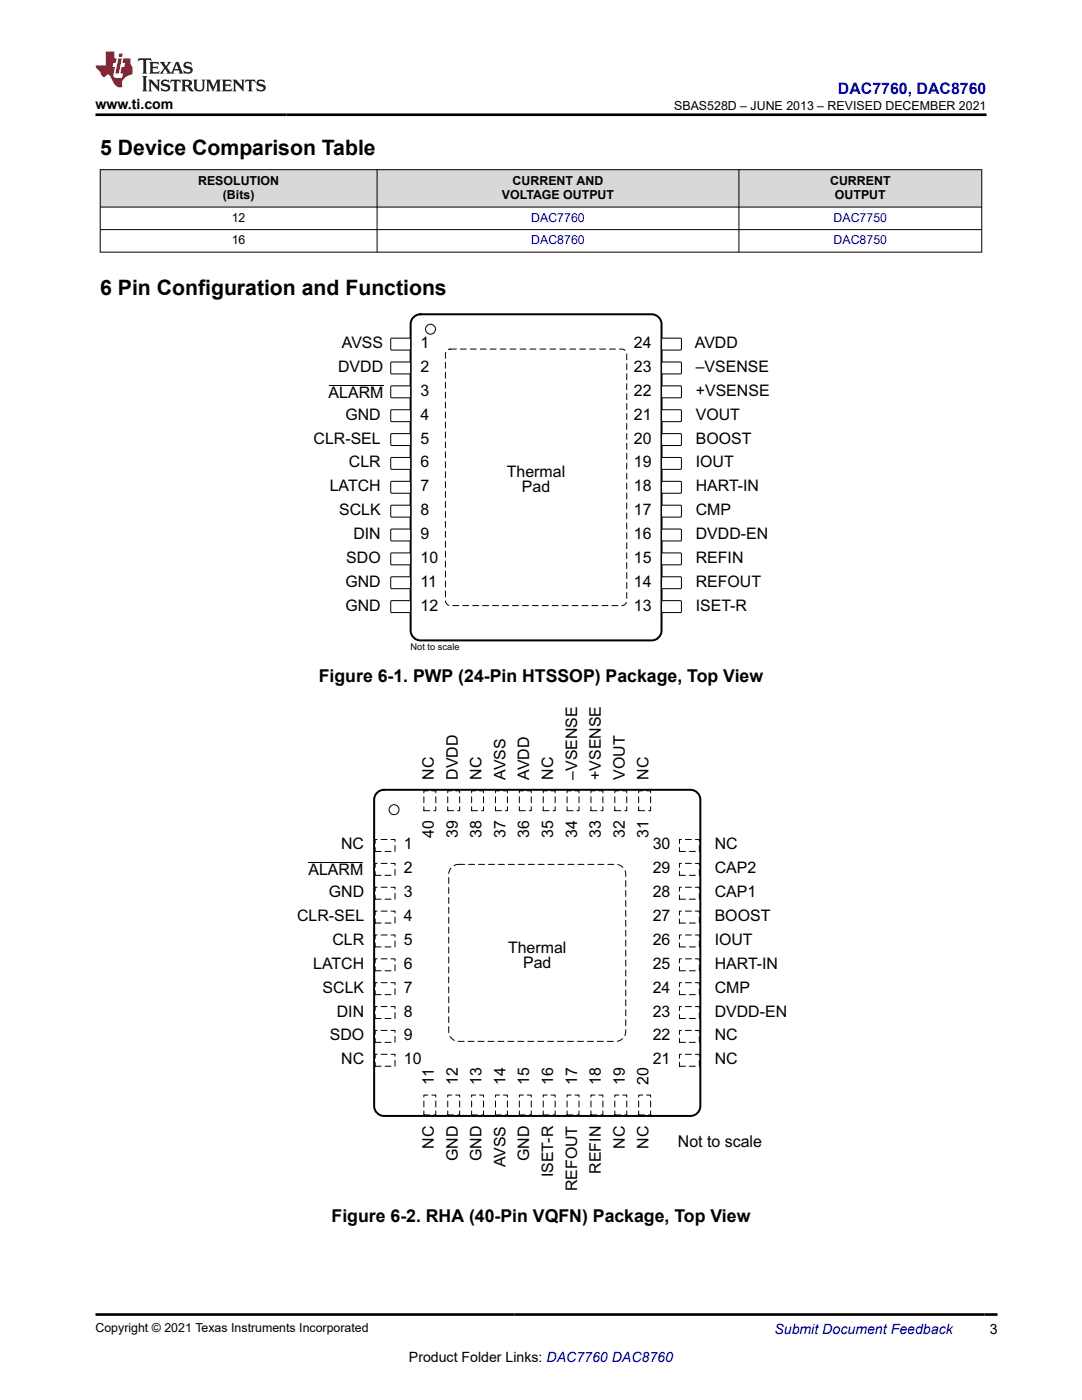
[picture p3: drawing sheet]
<svg xmlns="http://www.w3.org/2000/svg" width="216mm" height="279mm" viewBox="0 0 216 279" stroke-linecap="round" stroke-linejoin="round" font-family="sans-serif">
<defs><g id="words">
<g font-size="4.2">
<text x="20" y="30.9">5 Device Comparison Table</text>
<text x="20" y="59">6 Pin Configuration and Functions</text>
</g>
<g font-size="3.5">
<text x="63.6" y="136">Figure 6-1. PWP (24-Pin HTSSOP) Package, Top View</text>
<text x="66.2" y="243.9">Figure 6-2. RHA (40-Pin VQFN) Package, Top View</text>
</g>
<text font-size="3.3" x="135.3" y="228.9">Not to scale</text>
<text font-size="3.2" fill="#00f" x="167.2" y="18.7">DAC7760, DAC8760</text>
<g font-size="3.2">
<text x="68.2" y="69.5">AVSS</text>
<text x="83.9" y="69.5">1</text>
<text x="126.5" y="69.5">24</text>
<text x="138.7" y="69.5">AVDD</text>
<text x="67.5" y="74.2">DVDD</text>
<text x="83.9" y="74.2">2</text>
<text x="126.5" y="74.2">23</text>
<text x="138.8" y="74.2">–VSENSE</text>
<text x="65.6" y="79.4">ALARM</text>
<text x="68.9" y="83.8">GND</text>
<text x="83.9" y="79">3</text>
<text x="83.9" y="83.8">4</text>
<text x="126.5" y="79">22</text>
<text x="126.5" y="83.8">21</text>
<text x="138.8" y="79">+VSENSE</text>
<text x="138.8" y="83.8">VOUT</text>
<text x="62.6" y="88.5">CLR-SEL</text>
<text x="83.9" y="88.5">5</text>
<text x="126.5" y="88.5">20</text>
<text x="138.8" y="88.5">BOOST</text>
<text x="69.6" y="93.3">CLR</text>
<text x="83.9" y="93.3">6</text>
<text x="101.1" y="95.3">Thermal</text>
<text x="126.5" y="93.3">19</text>
<text x="138.8" y="93.3">IOUT</text>
<text x="65.8" y="98">LATCH</text>
<text x="83.9" y="98">7</text>
<text x="104.1" y="98.2">Pad</text>
<text x="126.5" y="98">18</text>
<text x="138.8" y="98">HART-IN</text>
<text x="67.7" y="102.8">SCLK</text>
<text x="70.5" y="107.6">DIN</text>
<text x="83.9" y="102.8">8</text>
<text x="83.9" y="107.6">9</text>
<text x="126.5" y="102.8">17</text>
<text x="126.5" y="107.6">16</text>
<text x="138.8" y="102.8">CMP</text>
<text x="138.8" y="107.6">DVDD-EN</text>
<text x="69.1" y="112.3">SDO</text>
<text x="83.9" y="112.3">10</text>
<text x="126.5" y="112.3">15</text>
<text x="138.8" y="112.3">REFIN</text>
<text x="68.9" y="117.1">GND</text>
<text x="83.9" y="117.1">11</text>
<text x="126.5" y="117.1">14</text>
<text x="138.8" y="117.1">REFOUT</text>
<text x="68.9" y="121.9">GND</text>
<text x="83.9" y="121.9">12</text>
<text x="126.5" y="121.9">13</text>
<text x="138.8" y="121.9">ISET-R</text>
<text x="86.6" y="155.6" transform="rotate(-90 86.6 155.6)">NC</text>
<text x="91.3" y="155.6" transform="rotate(-90 91.3 155.6)">DVDD</text>
<text x="96.1" y="155.6" transform="rotate(-90 96.1 155.6)">NC</text>
<text x="100.9" y="155.6" transform="rotate(-90 100.9 155.6)">AVSS</text>
<text x="105.6" y="155.6" transform="rotate(-90 105.6 155.6)">AVDD</text>
<text x="110.4" y="155.6" transform="rotate(-90 110.4 155.6)">NC</text>
<text x="115.1" y="155.6" transform="rotate(-90 115.1 155.6)">–VSENSE</text>
<text x="119.9" y="155.6" transform="rotate(-90 119.9 155.6)">+VSENSE</text>
<text x="124.7" y="155.6" transform="rotate(-90 124.7 155.6)">VOUT</text>
<text x="129.4" y="155.6" transform="rotate(-90 129.4 155.6)">NC</text>
<text x="86.6" y="167.3" transform="rotate(-90 86.6 167.3)">40</text>
<text x="91.3" y="167.3" transform="rotate(-90 91.3 167.3)">39</text>
<text x="96.1" y="167.3" transform="rotate(-90 96.1 167.3)">38</text>
<text x="100.9" y="167.3" transform="rotate(-90 100.9 167.3)">37</text>
<text x="105.6" y="167.3" transform="rotate(-90 105.6 167.3)">36</text>
<text x="110.4" y="167.3" transform="rotate(-90 110.4 167.3)">35</text>
<text x="115.1" y="167.3" transform="rotate(-90 115.1 167.3)">34</text>
<text x="119.9" y="167.3" transform="rotate(-90 119.9 167.3)">33</text>
<text x="124.7" y="167.3" transform="rotate(-90 124.7 167.3)">32</text>
<text x="129.4" y="167.3" transform="rotate(-90 129.4 167.3)">31</text>
<text x="68" y="169.5">NC</text>
<text x="80.6" y="169.5">1</text>
<text x="130.3" y="169.5">30</text>
<text x="142.6" y="169.5">NC</text>
<text x="61.6" y="174.7">ALARM</text>
<text x="65.6" y="179.1">GND</text>
<text x="80.6" y="174.3">2</text>
<text x="80.6" y="179.1">3</text>
<text x="130.3" y="174.3">29</text>
<text x="130.3" y="179.1">28</text>
<text x="142.6" y="174.3">CAP2</text>
<text x="142.6" y="179.1">CAP1</text>
<text x="59.3" y="183.8">CLR-SEL</text>
<text x="80.6" y="183.8">4</text>
<text x="130.3" y="183.8">27</text>
<text x="142.6" y="183.8">BOOST</text>
<text x="66.3" y="188.6">CLR</text>
<text x="80.6" y="188.6">5</text>
<text x="101.4" y="190.2">Thermal</text>
<text x="130.3" y="188.6">26</text>
<text x="142.6" y="188.6">IOUT</text>
<text x="62.5" y="193.3">LATCH</text>
<text x="80.6" y="193.3">6</text>
<text x="104.4" y="193.1">Pad</text>
<text x="130.3" y="193.3">25</text>
<text x="142.6" y="193.3">HART-IN</text>
<text x="64.4" y="198.1">SCLK</text>
<text x="67.2" y="202.9">DIN</text>
<text x="80.6" y="198.1">7</text>
<text x="80.6" y="202.9">8</text>
<text x="130.3" y="198.1">24</text>
<text x="130.3" y="202.9">23</text>
<text x="142.6" y="198.1">CMP</text>
<text x="142.6" y="202.9">DVDD-EN</text>
<text x="65.8" y="207.6">SDO</text>
<text x="80.6" y="207.6">9</text>
<text x="130.3" y="207.6">22</text>
<text x="142.6" y="207.6">NC</text>
<text x="68.1" y="212.4">NC</text>
<text x="80.6" y="212.4">10</text>
<text x="130.3" y="212.4">21</text>
<text x="142.6" y="212.4">NC</text>
<text x="86.6" y="216.6" transform="rotate(-90 86.6 216.6)">11</text>
<text x="91.3" y="216.6" transform="rotate(-90 91.3 216.6)">12</text>
<text x="96.1" y="216.6" transform="rotate(-90 96.1 216.6)">13</text>
<text x="100.9" y="216.6" transform="rotate(-90 100.9 216.6)">14</text>
<text x="105.6" y="216.6" transform="rotate(-90 105.6 216.6)">15</text>
<text x="110.4" y="216.6" transform="rotate(-90 110.4 216.6)">16</text>
<text x="115.1" y="216.6" transform="rotate(-90 115.1 216.6)">17</text>
<text x="119.9" y="216.6" transform="rotate(-90 119.9 216.6)">18</text>
<text x="124.7" y="216.6" transform="rotate(-90 124.7 216.6)">19</text>
<text x="129.4" y="216.6" transform="rotate(-90 129.4 216.6)">20</text>
<text x="86.6" y="229.3" transform="rotate(-90 86.6 229.3)">NC</text>
<text x="91.3" y="231.8" transform="rotate(-90 91.3 231.8)">GND</text>
<text x="96.1" y="231.8" transform="rotate(-90 96.1 231.8)">GND</text>
<text x="100.9" y="232.9" transform="rotate(-90 100.9 232.9)">AVSS</text>
<text x="105.6" y="231.8" transform="rotate(-90 105.6 231.8)">GND</text>
<text x="124.7" y="229.3" transform="rotate(-90 124.7 229.3)">NC</text>
<text x="129.4" y="229.3" transform="rotate(-90 129.4 229.3)">NC</text>
<text x="110.4" y="234.9" transform="rotate(-90 110.4 234.9)">ISET-R</text>
<text x="115.1" y="237.7" transform="rotate(-90 115.1 237.7)">REFOUT</text>
<text x="119.9" y="234.2" transform="rotate(-90 119.9 234.2)">REFIN</text>
</g>
<g font-size="2.8">
<text x="19" y="21.8">www.ti.com</text>
<text x="197.5" y="266.1">3</text>
<text x="81.6" y="271.7">Product Folder Links: DAC7760 DAC8760</text>
</g>
<text font-size="2.8" fill="#00f" x="154.5" y="266.2">Submit Document Feedback</text>
<g font-size="2.5">
<text x="134.5" y="21.9">SBAS528D – JUNE 2013 – REVISED DECEMBER 2021</text>
<text x="39.5" y="36.8">RESOLUTION</text>
<text x="44.5" y="39.8">(Bits)</text>
<text x="100.1" y="39.8">VOLTAGE OUTPUT</text>
<text x="102.3" y="36.8">CURRENT AND</text>
<text x="165.6" y="36.8">CURRENT</text>
<text x="166.6" y="39.8">OUTPUT</text>
<text x="46.2" y="44.3">12</text>
<text x="46.2" y="48.8">16</text>
<text x="19" y="265.9">Copyright © 2021 Texas Instruments Incorporated</text>
</g>
<g font-size="2.5" fill="#00f">
<text x="106" y="44.3">DAC7760</text>
<text x="166.3" y="44.3">DAC7750</text>
<text x="106" y="48.8">DAC8760</text>
<text x="166.3" y="48.8">DAC8750</text>
</g>
<text font-size="1.9" x="81.9" y="129.8">Not to scale</text>
</g></defs>
<g fill="#d8d8d8">
<path d="M20 33.9h175.9v7.4h-175.9z" fill-rule="evenodd"/>
<path d="M20.1 33.9h55.1v7.4h-55.1z" fill-rule="evenodd"/>
<path d="M75.3 33.9h72.1v7.4h-72.1z" fill-rule="evenodd"/>
<path d="M147.5 33.9h48.3v7.4h-48.3z" fill-rule="evenodd"/>
</g>
<g fill="none" stroke="#000" stroke-width=".2">
<path d="M19.9 33.9h176.1M20 33.8v16.6M75.2 33.8v16.6M147.4 33.8v16.6M195.9 33.8v16.6M19.9 41.3h176.1M19.9 45.8h176.1M19.9 50.3h176.1"/>
<circle cx="85.9" cy="65.7" r=".99"/>
</g>
<path d="M82.5 63.3l.9-.5 .5-.1h46.1a1.98 1.98 0 0 1 2 2v61.1a1.98 1.98 0 0 1-2 2h-46.1a1.98 1.98 0 0 1-2-2v-61.1l.1-.5z" fill="none" stroke="#000" stroke-width=".4"/>
<path d="M89.2 70l.7-.3h34.2a.99 .99 0 0 1 1 1v49.2a.99 .99 0 0 1-1 1h-34.2a.99 .99 0 0 1-1-1v-49.2z" fill="none" stroke="#000" stroke-width=".2" stroke-dasharray="1.2 .8"/>
<path d="M78 67.5h3.9v2.3h-3.9z" fill-rule="evenodd" fill="#fff"/>
<path d="M78 67.5h3.9v2.3h-3.9z" fill="none" stroke="#000" stroke-width=".2"/>
<path d="M132.1 67.5h3.8v2.3h-3.8z" fill-rule="evenodd" fill="#fff"/>
<path d="M132.1 67.5h3.8v2.3h-3.8z" fill="none" stroke="#000" stroke-width=".2"/>
<path d="M78 72.3h3.9v2.3h-3.9z" fill-rule="evenodd" fill="#fff"/>
<path d="M78 72.3h3.9v2.3h-3.9z" fill="none" stroke="#000" stroke-width=".2"/>
<path d="M132.1 72.3h3.8v2.3h-3.8z" fill-rule="evenodd" fill="#fff"/>
<path d="M132.1 72.3h3.8v2.3h-3.8z" fill="none" stroke="#000" stroke-width=".2"/>
<path d="M78 77.1h3.9v2.2h-3.9z" fill-rule="evenodd" fill="#fff"/>
<path d="M65.6 77h10.9M78 77.1h3.9v2.2h-3.9z" fill="none" stroke="#000" stroke-width=".2"/>
<path d="M132.1 77.1h3.8v2.2h-3.8z" fill-rule="evenodd" fill="#fff"/>
<path d="M132.1 77.1h3.8v2.2h-3.8z" fill="none" stroke="#000" stroke-width=".2"/>
<path d="M78 81.8h3.9v2.3h-3.9z" fill-rule="evenodd" fill="#fff"/>
<path d="M78 81.8h3.9v2.3h-3.9z" fill="none" stroke="#000" stroke-width=".2"/>
<path d="M132.1 81.8h3.8v2.3h-3.8z" fill-rule="evenodd" fill="#fff"/>
<path d="M132.1 81.8h3.8v2.3h-3.8z" fill="none" stroke="#000" stroke-width=".2"/>
<path d="M78 86.6h3.9v2.3h-3.9z" fill-rule="evenodd" fill="#fff"/>
<path d="M78 86.6h3.9v2.3h-3.9z" fill="none" stroke="#000" stroke-width=".2"/>
<path d="M132.1 86.6h3.8v2.3h-3.8z" fill-rule="evenodd" fill="#fff"/>
<path d="M132.1 86.6h3.8v2.3h-3.8z" fill="none" stroke="#000" stroke-width=".2"/>
<path d="M78 91.4h3.9v2.2h-3.9z" fill-rule="evenodd" fill="#fff"/>
<path d="M78 91.4h3.9v2.2h-3.9z" fill="none" stroke="#000" stroke-width=".2"/>
<path d="M132.1 91.4h3.8v2.2h-3.8z" fill-rule="evenodd" fill="#fff"/>
<path d="M132.1 91.4h3.8v2.2h-3.8z" fill="none" stroke="#000" stroke-width=".2"/>
<path d="M78 96.1h3.9v2.3h-3.9z" fill-rule="evenodd" fill="#fff"/>
<path d="M78 96.1h3.9v2.3h-3.9z" fill="none" stroke="#000" stroke-width=".2"/>
<path d="M132.1 96.1h3.8v2.3h-3.8z" fill-rule="evenodd" fill="#fff"/>
<path d="M132.1 96.1h3.8v2.3h-3.8z" fill="none" stroke="#000" stroke-width=".2"/>
<path d="M78 100.9h3.9v2.2h-3.9z" fill-rule="evenodd" fill="#fff"/>
<path d="M78 100.9h3.9v2.2h-3.9z" fill="none" stroke="#000" stroke-width=".2"/>
<path d="M132.1 100.9h3.8v2.2h-3.8z" fill-rule="evenodd" fill="#fff"/>
<path d="M132.1 100.9h3.8v2.2h-3.8z" fill="none" stroke="#000" stroke-width=".2"/>
<path d="M78 105.6h3.9v2.3h-3.9z" fill-rule="evenodd" fill="#fff"/>
<path d="M78 105.6h3.9v2.3h-3.9z" fill="none" stroke="#000" stroke-width=".2"/>
<path d="M132.1 105.6h3.8v2.3h-3.8z" fill-rule="evenodd" fill="#fff"/>
<path d="M132.1 105.6h3.8v2.3h-3.8z" fill="none" stroke="#000" stroke-width=".2"/>
<path d="M78 110.4h3.9v2.3h-3.9z" fill-rule="evenodd" fill="#fff"/>
<path d="M78 110.4h3.9v2.3h-3.9z" fill="none" stroke="#000" stroke-width=".2"/>
<path d="M132.1 110.4h3.8v2.3h-3.8z" fill-rule="evenodd" fill="#fff"/>
<path d="M132.1 110.4h3.8v2.3h-3.8z" fill="none" stroke="#000" stroke-width=".2"/>
<path d="M78 115.2h3.9v2.2h-3.9z" fill-rule="evenodd" fill="#fff"/>
<path d="M78 115.2h3.9v2.2h-3.9z" fill="none" stroke="#000" stroke-width=".2"/>
<path d="M132.1 115.2h3.8v2.2h-3.8z" fill-rule="evenodd" fill="#fff"/>
<path d="M132.1 115.2h3.8v2.2h-3.8z" fill="none" stroke="#000" stroke-width=".2"/>
<path d="M78 119.9h3.9v2.3h-3.9z" fill-rule="evenodd" fill="#fff"/>
<path d="M78 119.9h3.9v2.3h-3.9z" fill="none" stroke="#000" stroke-width=".2"/>
<path d="M132.1 119.9h3.8v2.3h-3.8z" fill-rule="evenodd" fill="#fff"/>
<g fill="none" stroke="#000" stroke-width=".2">
<path d="M132.1 119.9h3.8v2.3h-3.8z"/>
<circle cx="78.6" cy="161.6" r=".99"/>
</g>
<path d="M75.2 158.2l.9-.5 .5-.1h61.2a1.98 1.98 0 0 1 1.9 2v61.1a1.98 1.98 0 0 1-1.9 2h-61.2a1.98 1.98 0 0 1-1.9-2v-61.1v-.5z" fill="none" stroke="#000" stroke-width=".4"/>
<path d="M90.1 173.1l.9-.5 .5-.1h31.4a1.98 1.98 0 0 1 2 2v31.3a1.98 1.98 0 0 1-2 2h-31.4a1.98 1.98 0 0 1-2-2v-31.3l.1-.5z" fill="none" stroke="#000" stroke-width=".2" stroke-dasharray="1.2 .8"/>
<path d="M84.6 157.8h2.4v4h-2.4z" fill-rule="evenodd" fill="#fff"/>
<path d="M84.6 157.8h2.4v4h-2.4z" fill="none" stroke="#000" stroke-width=".2" stroke-dasharray="1.2 .8"/>
<path d="M84.6 218.5h2.4v4h-2.4z" fill-rule="evenodd" fill="#fff"/>
<path d="M84.6 218.5h2.4v4h-2.4z" fill="none" stroke="#000" stroke-width=".2" stroke-dasharray="1.2 .8"/>
<path d="M74.9 167.5h3.9v2.4h-3.9z" fill-rule="evenodd" fill="#fff"/>
<path d="M74.9 167.5h3.9v2.4h-3.9z" fill="none" stroke="#000" stroke-width=".2" stroke-dasharray="1.2 .8"/>
<path d="M135.6 167.5h3.9v2.4h-3.9z" fill-rule="evenodd" fill="#fff"/>
<path d="M135.6 167.5h3.9v2.4h-3.9z" fill="none" stroke="#000" stroke-width=".2" stroke-dasharray="1.2 .8"/>
<path d="M89.3 157.8h2.4v4h-2.4z" fill-rule="evenodd" fill="#fff"/>
<path d="M89.3 157.8h2.4v4h-2.4z" fill="none" stroke="#000" stroke-width=".2" stroke-dasharray="1.2 .8"/>
<path d="M89.3 218.5h2.4v4h-2.4z" fill-rule="evenodd" fill="#fff"/>
<path d="M89.3 218.5h2.4v4h-2.4z" fill="none" stroke="#000" stroke-width=".2" stroke-dasharray="1.2 .8"/>
<path d="M74.9 172.3h3.9v2.4h-3.9z" fill-rule="evenodd" fill="#fff"/>
<path d="M74.9 172.3h3.9v2.4h-3.9z" fill="none" stroke="#000" stroke-width=".2" stroke-dasharray="1.2 .8"/>
<path d="M61.6 172.2h10.9" fill="none" stroke="#000" stroke-width=".2"/>
<path d="M135.6 172.3h3.9v2.4h-3.9z" fill-rule="evenodd" fill="#fff"/>
<path d="M135.6 172.3h3.9v2.4h-3.9z" fill="none" stroke="#000" stroke-width=".2" stroke-dasharray="1.2 .8"/>
<path d="M94.1 157.8h2.4v4h-2.4z" fill-rule="evenodd" fill="#fff"/>
<path d="M94.1 157.8h2.4v4h-2.4z" fill="none" stroke="#000" stroke-width=".2" stroke-dasharray="1.2 .8"/>
<path d="M94.1 218.5h2.4v4h-2.4z" fill-rule="evenodd" fill="#fff"/>
<path d="M94.1 218.5h2.4v4h-2.4z" fill="none" stroke="#000" stroke-width=".2" stroke-dasharray="1.2 .8"/>
<path d="M74.9 177.1h3.9v2.4h-3.9z" fill-rule="evenodd" fill="#fff"/>
<path d="M74.9 177.1h3.9v2.4h-3.9z" fill="none" stroke="#000" stroke-width=".2" stroke-dasharray="1.2 .8"/>
<path d="M135.6 177.1h3.9v2.4h-3.9z" fill-rule="evenodd" fill="#fff"/>
<path d="M135.6 177.1h3.9v2.4h-3.9z" fill="none" stroke="#000" stroke-width=".2" stroke-dasharray="1.2 .8"/>
<path d="M98.9 157.8h2.3v4h-2.3z" fill-rule="evenodd" fill="#fff"/>
<path d="M98.9 157.8h2.3v4h-2.3z" fill="none" stroke="#000" stroke-width=".2" stroke-dasharray="1.2 .8"/>
<path d="M98.9 218.5h2.3v4h-2.3z" fill-rule="evenodd" fill="#fff"/>
<path d="M98.9 218.5h2.3v4h-2.3z" fill="none" stroke="#000" stroke-width=".2" stroke-dasharray="1.2 .8"/>
<path d="M74.9 181.8h3.9v2.4h-3.9z" fill-rule="evenodd" fill="#fff"/>
<path d="M74.9 181.8h3.9v2.4h-3.9z" fill="none" stroke="#000" stroke-width=".2" stroke-dasharray="1.2 .8"/>
<path d="M135.6 181.8h3.9v2.4h-3.9z" fill-rule="evenodd" fill="#fff"/>
<path d="M135.6 181.8h3.9v2.4h-3.9z" fill="none" stroke="#000" stroke-width=".2" stroke-dasharray="1.2 .8"/>
<path d="M103.6 157.8h2.4v4h-2.4z" fill-rule="evenodd" fill="#fff"/>
<path d="M103.6 157.8h2.4v4h-2.4z" fill="none" stroke="#000" stroke-width=".2" stroke-dasharray="1.2 .8"/>
<path d="M103.6 218.5h2.4v4h-2.4z" fill-rule="evenodd" fill="#fff"/>
<path d="M103.6 218.5h2.4v4h-2.4z" fill="none" stroke="#000" stroke-width=".2" stroke-dasharray="1.2 .8"/>
<path d="M74.9 186.6h3.9v2.4h-3.9z" fill-rule="evenodd" fill="#fff"/>
<path d="M74.9 186.6h3.9v2.4h-3.9z" fill="none" stroke="#000" stroke-width=".2" stroke-dasharray="1.2 .8"/>
<path d="M135.6 186.6h3.9v2.4h-3.9z" fill-rule="evenodd" fill="#fff"/>
<path d="M135.6 186.6h3.9v2.4h-3.9z" fill="none" stroke="#000" stroke-width=".2" stroke-dasharray="1.2 .8"/>
<path d="M108.4 157.8h2.4v4h-2.4z" fill-rule="evenodd" fill="#fff"/>
<path d="M108.4 157.8h2.4v4h-2.4z" fill="none" stroke="#000" stroke-width=".2" stroke-dasharray="1.2 .8"/>
<path d="M108.4 218.5h2.4v4h-2.4z" fill-rule="evenodd" fill="#fff"/>
<path d="M108.4 218.5h2.4v4h-2.4z" fill="none" stroke="#000" stroke-width=".2" stroke-dasharray="1.2 .8"/>
<path d="M74.9 191.4h3.9v2.3h-3.9z" fill-rule="evenodd" fill="#fff"/>
<path d="M74.9 191.4h3.9v2.3h-3.9z" fill="none" stroke="#000" stroke-width=".2" stroke-dasharray="1.2 .8"/>
<path d="M135.6 191.4h3.9v2.3h-3.9z" fill-rule="evenodd" fill="#fff"/>
<path d="M135.6 191.4h3.9v2.3h-3.9z" fill="none" stroke="#000" stroke-width=".2" stroke-dasharray="1.2 .8"/>
<path d="M113.2 157.8h2.3v4h-2.3z" fill-rule="evenodd" fill="#fff"/>
<path d="M113.2 157.8h2.3v4h-2.3z" fill="none" stroke="#000" stroke-width=".2" stroke-dasharray="1.2 .8"/>
<path d="M113.2 218.5h2.3v4h-2.3z" fill-rule="evenodd" fill="#fff"/>
<path d="M113.2 218.5h2.3v4h-2.3z" fill="none" stroke="#000" stroke-width=".2" stroke-dasharray="1.2 .8"/>
<path d="M74.9 196.1h3.9v2.4h-3.9z" fill-rule="evenodd" fill="#fff"/>
<path d="M74.9 196.1h3.9v2.4h-3.9z" fill="none" stroke="#000" stroke-width=".2" stroke-dasharray="1.2 .8"/>
<path d="M135.6 196.1h3.9v2.4h-3.9z" fill-rule="evenodd" fill="#fff"/>
<path d="M135.6 196.1h3.9v2.4h-3.9z" fill="none" stroke="#000" stroke-width=".2" stroke-dasharray="1.2 .8"/>
<path d="M117.9 157.8h2.4v4h-2.4z" fill-rule="evenodd" fill="#fff"/>
<path d="M117.9 157.8h2.4v4h-2.4z" fill="none" stroke="#000" stroke-width=".2" stroke-dasharray="1.2 .8"/>
<path d="M117.9 218.5h2.4v4h-2.4z" fill-rule="evenodd" fill="#fff"/>
<path d="M117.9 218.5h2.4v4h-2.4z" fill="none" stroke="#000" stroke-width=".2" stroke-dasharray="1.2 .8"/>
<path d="M74.9 200.9h3.9v2.4h-3.9z" fill-rule="evenodd" fill="#fff"/>
<path d="M74.9 200.9h3.9v2.4h-3.9z" fill="none" stroke="#000" stroke-width=".2" stroke-dasharray="1.2 .8"/>
<path d="M135.6 200.9h3.9v2.4h-3.9z" fill-rule="evenodd" fill="#fff"/>
<path d="M135.6 200.9h3.9v2.4h-3.9z" fill="none" stroke="#000" stroke-width=".2" stroke-dasharray="1.2 .8"/>
<path d="M122.7 157.8h2.4v4h-2.4z" fill-rule="evenodd" fill="#fff"/>
<path d="M122.7 157.8h2.4v4h-2.4z" fill="none" stroke="#000" stroke-width=".2" stroke-dasharray="1.2 .8"/>
<path d="M122.7 218.5h2.4v4h-2.4z" fill-rule="evenodd" fill="#fff"/>
<path d="M122.7 218.5h2.4v4h-2.4z" fill="none" stroke="#000" stroke-width=".2" stroke-dasharray="1.2 .8"/>
<path d="M74.9 205.6h3.9v2.4h-3.9z" fill-rule="evenodd" fill="#fff"/>
<path d="M74.9 205.6h3.9v2.4h-3.9z" fill="none" stroke="#000" stroke-width=".2" stroke-dasharray="1.2 .8"/>
<path d="M135.6 205.6h3.9v2.4h-3.9z" fill-rule="evenodd" fill="#fff"/>
<path d="M135.6 205.6h3.9v2.4h-3.9z" fill="none" stroke="#000" stroke-width=".2" stroke-dasharray="1.2 .8"/>
<path d="M127.4 157.8h2.4v4h-2.4z" fill-rule="evenodd" fill="#fff"/>
<path d="M127.4 157.8h2.4v4h-2.4z" fill="none" stroke="#000" stroke-width=".2" stroke-dasharray="1.2 .8"/>
<path d="M127.4 218.5h2.4v4h-2.4z" fill-rule="evenodd" fill="#fff"/>
<path d="M127.4 218.5h2.4v4h-2.4z" fill="none" stroke="#000" stroke-width=".2" stroke-dasharray="1.2 .8"/>
<path d="M74.9 210.4h3.9v2.4h-3.9z" fill-rule="evenodd" fill="#fff"/>
<path d="M74.9 210.4h3.9v2.4h-3.9z" fill="none" stroke="#000" stroke-width=".2" stroke-dasharray="1.2 .8"/>
<path d="M135.6 210.4h3.9v2.4h-3.9z" fill-rule="evenodd" fill="#fff"/>
<path d="M135.6 210.4h3.9v2.4h-3.9z" fill="none" stroke="#000" stroke-width=".2" stroke-dasharray="1.2 .8"/>
<path d="M27.7 11.6l-.2 .6 .5-.2h.6v.1v2.2l-.2 .4h1l-.2-.4v-2.2v-.1h.5l.5 .2-.1-.6zM29.8 12.4l.2 .3v1.6l-.2 .4h1.9l.1-.6a1.08 1.08 0 0 1-1.3 .2v-.7h.6l.4 .2v-.7l-.4 .2h-.6v-.5l.2-.2a1 1 0 0 1 1 .3l-.1-.5zM31.8 12.4l1 1.1-1 1.2h.9l-.2-.2 .4-.8 .5 .8-.2 .2h1.6l-.2-.2 .1-.5h1l.1 .5-.1 .2h.9l-.2-.4-.8-1.9h-.5l-1 2.1-.8-1.1 .9-1h-.8l.2 .2-.5 .6-.3-.6 .1-.2zM35.2 12.8l.4 1h-.8zM36.8 12.5a.65 .65 0 0 0-.2 .7 .65 .65 0 0 0 .6 .5l.7 .1 .1 .3a.79 .79 0 0 1-.7 .4 .79 .79 0 0 1-.7-.5l.1 .7 .2-.1a.93 .93 0 0 0 1.1 0 .93 .93 0 0 0 .4-.9 1.46 1.46 0 0 0-1.2-.6l-.1-.3a1.09 1.09 0 0 1 1.2 .2l-.2-.6-.1 .1-.6-.2zM28.4 15.2l.2 .4v2.2l-.2 .4h1l-.2-.4v-2.2l.2-.4zM29.6 15.9l.2 .4v1.5l-.2 .4h.8l-.3-.4v-1.3l1.7 1.8v-2l.2-.4h-.8l.2 .2 .1 1.1-1.2-1.3zM32.3 16a.65 .65 0 0 0-.2 .8 .65 .65 0 0 0 .7 .4l.6 .2 .1 .2a.79 .79 0 0 1-.7 .4 .79 .79 0 0 1-.7-.5l.1 .7 .2-.1a.93 .93 0 0 0 1.1 .1 .93 .93 0 0 0 .4-1 1.46 1.46 0 0 0-1.2-.5l-.1-.4a1.09 1.09 0 0 1 1.2 .2l-.2-.6-.1 .1-.6-.1zM34.1 15.9l-.1 .6a.63 .63 0 0 1 .7-.3l.1 1.6-.3 .4h1l-.2-.4v-1.6a.66 .66 0 0 1 .8 .3l-.1-.6zM36.2 15.9l.2 .4v1.5l-.2 .4h.9l-.2-.2v-.7h.5l.1 .2a.79 .79 0 0 0 1.2 .6l-1-.9a.61 .61 0 0 0 .6-.6 .61 .61 0 0 0-.5-.7zM36.9 16.2h.2a.47 .47 0 0 1 .5 .1 .47 .47 0 0 1 .1 .5l-.2 .1-.6 .1zM38.5 15.9l.2 .2a2.27 2.27 0 0 0 .4 2 1.04 1.04 0 0 0 1.7-.7v-1.3l.2-.2h-.8l.2 .4v1.1a.6 .6 0 0 1-.6 .6 .6 .6 0 0 1-.6-.6v-1.1l.3-.4zM41.1 15.9l.2 .4v1.5l-.2 .4h.7l-.2-.4v-1.4l.9 1.9 .8-1.9v1.4l-.2 .4h1l-.3-.4v-1.5l.3-.4h-.8l-.7 1.5-.7-1.5zM44.3 15.9l.2 .4v1.5l-.2 .4h1.9l.1-.6a1.09 1.09 0 0 1-1.3 .2v-.7h.6l.4 .2v-.6l-.4 .2h-.6v-.6l.2-.1a1.01 1.01 0 0 1 1 .3l-.1-.6zM46.4 15.9l.3 .4v1.5l-.3 .4h.8l-.2-.4v-1.3l1.6 1.8v-2l.2-.4h-.7l.2 .2v1.1l-1.2-1.3zM49 15.9l-.1 .6a.63 .63 0 0 1 .8-.3v1.6l-.3 .4h1l-.2-.4v-1.6a.66 .66 0 0 1 .8 .3l-.1-.6zM51.4 16a.65 .65 0 0 0-.2 .8 .65 .65 0 0 0 .6 .4l.6 .2 .2 .2a.79 .79 0 0 1-.8 .4 .79 .79 0 0 1-.6-.5l.1 .7 .2-.1a.93 .93 0 0 0 1 .1 .93 .93 0 0 0 .5-1 1.46 1.46 0 0 0-1.3-.5l-.1-.4a1.09 1.09 0 0 1 1.3 .2l-.2-.6-.2 .1-.5-.1z" fill="#231f20"/>
<path d="M21.1 10.3v2.7h-2.1l.1 .4 .9 1a.95 .95 0 0 0 .9 .9 .59 .59 0 0 1 .6-.4 .59 .59 0 0 1 .5 .3l.4 .8a1.59 1.59 0 0 0 2.1 1.4 1.61 1.61 0 0 1 1-2.3l1-.3-.1-1.5a1.59 1.59 0 0 1-.4-1.7h-1.4l-.2 .9h.5l-.1 .9h-.5l-.2 .9v.3l.4 .1-.2 .9h-.6a.73 .73 0 0 1-1.1-.7l.3-1.5h-.5l.2-.9h.5l.2-.9h-.5v-1.3zM23.6 11.6l-.6 3.1h.7l.6-3.1zM23.8 10.7l-.1 .6h.7l.1-.6z" fill="#ed1c24"/>
<path d="M19 22.9h177.8M19.1 262.3h179.9" fill="none" stroke="#000" stroke-width=".53"/>
<use href="#words"/>
</svg>
